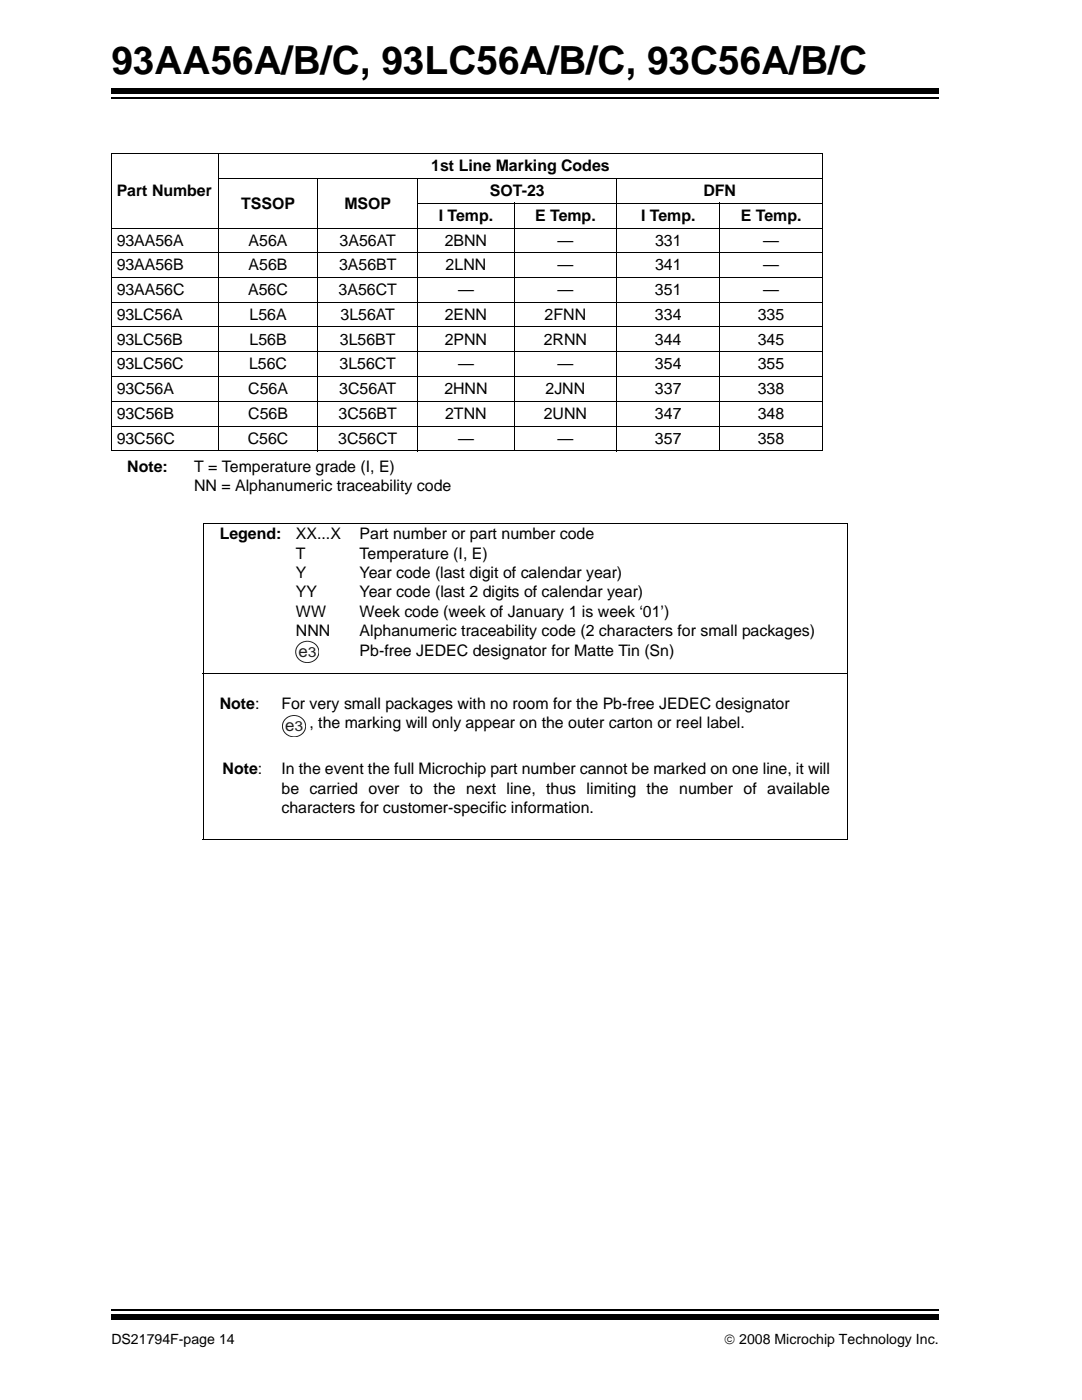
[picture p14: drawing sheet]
<svg xmlns="http://www.w3.org/2000/svg" width="216mm" height="279mm" viewBox="0 0 216 279" stroke-linecap="round" stroke-linejoin="round" font-family="sans-serif">
<defs><g id="words">
<text font-size="7.7" x="22.2" y="14.7">93AA56A/B/C, 93LC56A/B/C, 93C56A/B/C</text>
<g font-size="3.3" fill="#231f20">
<text x="59.5" y="131">e</text>
<text x="56.9" y="145.9">e</text>
</g>
<g font-size="3.2">
<text x="86.1" y="34.2">1st Line Marking Codes</text>
<text x="23.3" y="39.2">Part Number</text>
<text x="48.1" y="41.6">TSSOP</text>
<text x="68.7" y="41.6">MSOP</text>
<text x="97.8" y="39.2">SOT-23</text>
<text x="140.3" y="39.2">DFN</text>
<text x="87.5" y="44.1">I Temp.</text>
<text x="106.8" y="44.1">E Temp.</text>
<text x="127.9" y="44.1">I Temp.</text>
<text x="147.8" y="44.1">E Temp.</text>
<text x="23.3" y="49">93AA56A</text>
<text x="23.3" y="54">93AA56B</text>
<text x="49.6" y="54">A56B</text>
<text x="49.6" y="49">A56A</text>
<text x="67.7" y="54">3A56BT</text>
<text x="67.8" y="49">3A56AT</text>
<text x="88.8" y="49">2BNN</text>
<text x="88.9" y="54">2LNN</text>
<text x="111.2" y="54">—</text>
<text x="111.2" y="49">—</text>
<text x="130.7" y="54">341</text>
<text x="130.7" y="49">331</text>
<text x="152.3" y="54">—</text>
<text x="152.3" y="49">—</text>
<text x="23.3" y="58.9">93AA56C</text>
<text x="49.5" y="58.9">A56C</text>
<text x="67.6" y="58.9">3A56CT</text>
<text x="91.4" y="58.9">—</text>
<text x="111.2" y="58.9">—</text>
<text x="130.7" y="58.9">351</text>
<text x="152.3" y="58.9">—</text>
<text x="23.3" y="63.9">93LC56A</text>
<text x="49.8" y="63.9">L56A</text>
<text x="67.9" y="63.9">3L56AT</text>
<text x="88.7" y="63.9">2ENN</text>
<text x="108.7" y="63.9">2FNN</text>
<text x="130.7" y="63.9">334</text>
<text x="151.2" y="63.9">335</text>
<text x="23.3" y="68.8">93LC56B</text>
<text x="49.8" y="68.8">L56B</text>
<text x="67.8" y="68.8">3L56BT</text>
<text x="88.7" y="68.8">2PNN</text>
<text x="108.5" y="68.8">2RNN</text>
<text x="130.7" y="68.8">344</text>
<text x="151.2" y="68.8">345</text>
<text x="23.3" y="73.7">93LC56C</text>
<text x="49.7" y="73.7">L56C</text>
<text x="67.7" y="73.7">3L56CT</text>
<text x="91.4" y="73.7">—</text>
<text x="111.2" y="73.7">—</text>
<text x="130.7" y="73.7">354</text>
<text x="151.2" y="73.7">355</text>
<text x="23.3" y="78.7">93C56A</text>
<text x="23.3" y="83.6">93C56B</text>
<text x="49.5" y="78.7">C56A</text>
<text x="49.5" y="83.6">C56B</text>
<text x="67.6" y="83.6">3C56BT</text>
<text x="67.7" y="78.7">3C56AT</text>
<text x="88.7" y="78.7">2HNN</text>
<text x="88.8" y="83.6">2TNN</text>
<text x="108.5" y="83.6">2UNN</text>
<text x="108.9" y="78.7">2JNN</text>
<text x="130.7" y="78.7">337</text>
<text x="130.7" y="83.6">347</text>
<text x="151.2" y="78.7">338</text>
<text x="151.2" y="83.6">348</text>
<text x="23.3" y="88.5">93C56C</text>
<text x="49.4" y="88.5">C56C</text>
<text x="67.5" y="88.5">3C56CT</text>
<text x="91.4" y="88.5">—</text>
<text x="111.2" y="88.5">—</text>
<text x="130.7" y="88.5">357</text>
<text x="151.2" y="88.5">358</text>
<text x="25.4" y="94.2">Note:</text>
<text x="38.7" y="94.2">T = Temperature grade (I, E)</text>
<text x="38.7" y="98.1">NN = Alphanumeric traceability code</text>
<text x="43.8" y="107.6">Legend:</text>
<text x="59.1" y="107.6">XX...X</text>
<text x="71.7" y="107.6">Part number or part number code</text>
<text x="59.1" y="111.5">T</text>
<text x="71.8" y="111.5">Temperature (I, E)</text>
<text x="59.1" y="115.4">Y</text>
<text x="59.1" y="119.2">YY</text>
<text x="71.8" y="119.2">Year code (last 2 digits of calendar year)</text>
<text x="71.8" y="115.4">Year code (last digit of calendar year)</text>
<text x="59.1" y="123.1">WW</text>
<text x="71.8" y="123.1">Week code (week of January 1 is week ‘01’)</text>
<text x="59.1" y="127">NNN</text>
<text x="71.8" y="127">Alphanumeric traceability code (2 characters for small packages)</text>
<text x="71.8" y="130.9">Pb-free JEDEC designator for Matte Tin (Sn)</text>
<text x="43.8" y="141.5">Note:</text>
<text x="56.2" y="141.5">For very small packages with no room for the Pb-free JEDEC designator</text>
<text x="61.8" y="145.4">, the marking will only appear on the outer carton or reel label.</text>
<text x="44.4" y="154.5">Note:</text>
<text x="56.2" y="154.5">In the event the full Microchip part number cannot be marked on one line, it will</text>
<text x="56.2" y="158.4">be carried over to the next line, thus limiting the number of available</text>
<text x="56.2" y="162.3">characters for customer-specific information.</text>
</g>
<g font-size="2.8" fill="#231f20">
<text x="61.4" y="131">3</text>
<text x="58.8" y="145.9">3</text>
</g>
<g font-size="2.8">
<text x="22.2" y="268.1">DS21794F-page 14</text>
<text x="144.5" y="268.1">© 2008 Microchip Technology Inc.</text>
</g>
</g></defs>
<path d="M22.2 19.6h165.1" fill="none" stroke="#000" stroke-width=".36"/>
<path d="M22.2 17.7h165.1v1h-165.1z" fill="#000"/>
<path d="M22.2 260.3h165.1v6h-165.1z" fill="#fff"/>
<path d="M22.2 261.4h165.1" fill="none" stroke="#000" stroke-width=".36"/>
<path d="M22.2 262.4h165.1v1h-165.1z" fill="#000"/>
<g fill="none" stroke="#000" stroke-width=".2">
<path d="M22.1 30.7h142.1M22.2 30.8v59.1M43.5 35.6h120.7M43.6 30.6v59.4M63.4 35.5v54.5M83.4 35.5v54.5M123.1 35.5v54.5M164.1 30.8v59.1M22.1 45.5h142.1M22.1 50.4h142.1M22.1 55.4h142.1M83.3 40.6h80.9"/>
<path d="M102.6 40.5v49.5M143.6 40.5v49.5M22.1 60.3h142.1M22.1 65.3h142.1M22.1 70.2h142.1M22.1 75.1h142.1M22.1 80.1h142.1M22.1 85h142.1M22.1 90h142.1"/>
</g>
<g fill="#fff">
<path d="M59 127.7h4.6v4.5h-4.6z"/>
<path d="M59.7 128.6a2.22 2.22 0 0 1 3.1-.1 2.22 2.22 0 0 1 .2 3.1 2.22 2.22 0 0 1-3.2 .1 2.22 2.22 0 0 1-.1-3.1z"/>
</g>
<path d="M59.7 128.6a2.22 2.22 0 0 1 3.1-.1 2.22 2.22 0 0 1 .2 3.1 2.22 2.22 0 0 1-3.2 .1 2.22 2.22 0 0 1-.1-3.1z" fill="none" stroke="#231f20" stroke-width=".2"/>
<g fill="#fff">
<path d="M56.3 142.5h4.7v4.6h-4.7z"/>
<path d="M57 143.4a2.22 2.22 0 0 1 3.2-.1 2.22 2.22 0 0 1 .1 3.1 2.22 2.22 0 0 1-3.1 .2 2.22 2.22 0 0 1-.2-3.2z"/>
</g>
<path d="M57 143.4a2.22 2.22 0 0 1 3.2-.1 2.22 2.22 0 0 1 .1 3.1 2.22 2.22 0 0 1-3.1 .2 2.22 2.22 0 0 1-.2-3.2z" fill="none" stroke="#231f20" stroke-width=".2"/>
<path d="M40.4 134.3l.1 .2zM169.1 134.3v.2z" fill="#000"/>
<path d="M40.5 104.5h128.6M40.5 104.4v63.2M169 104.5v63.2M40.5 134.4h128.6M40.4 167.6h128.6" fill="none" stroke="#000" stroke-width=".2"/>
<use href="#words"/>
</svg>
